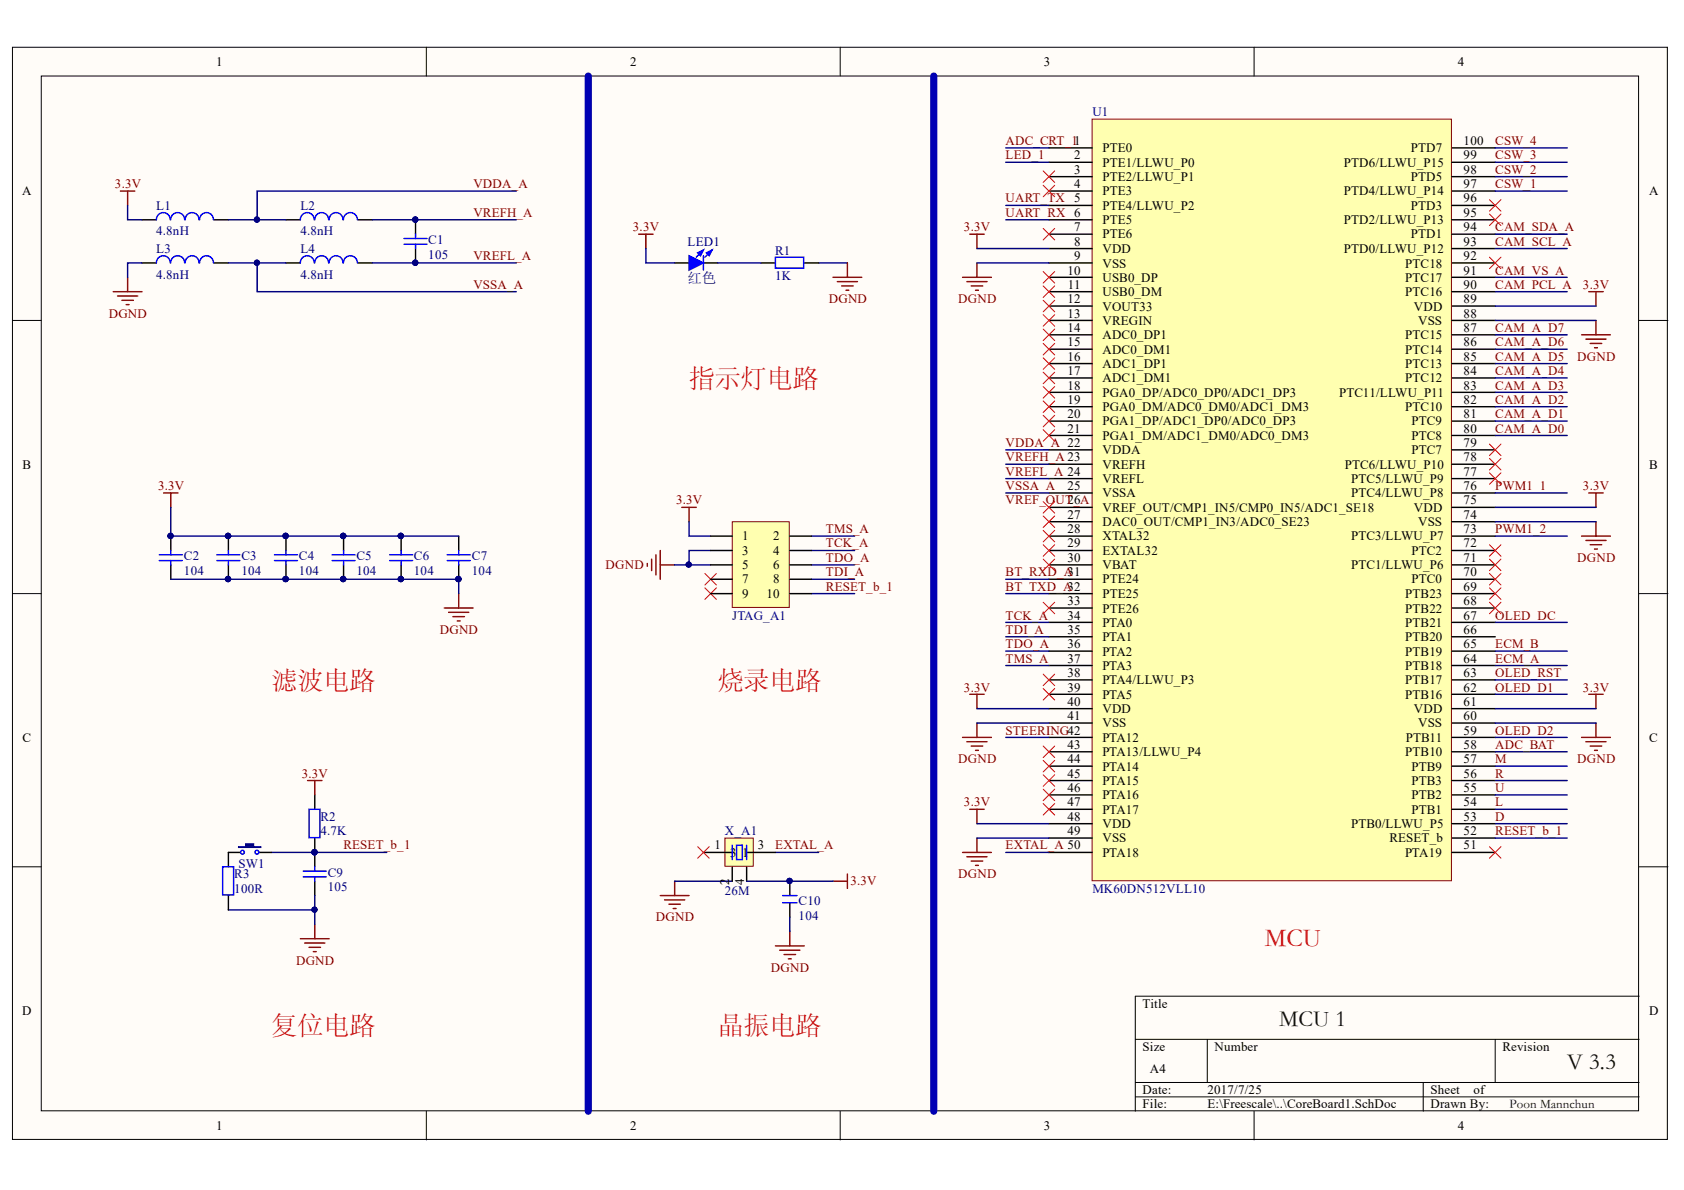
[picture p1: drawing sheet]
<svg xmlns="http://www.w3.org/2000/svg" width="297mm" height="210mm" viewBox="0 0 297 210" stroke-linecap="round" stroke-linejoin="round" font-family="sans-serif">
<defs><g id="words">
<g font-size="4.6" fill="#f00">
<text x="121.5" y="68">指示灯电路</text>
<text x="47.9" y="121.3">滤波电路</text>
<text x="126.6" y="121.3">烧录电路</text>
<text x="223.1" y="166.9">MCU</text>
<text x="47.9" y="182.2">复位电路</text>
<text x="126.6" y="182.2">晶振电路</text>
</g>
<g font-size="4.1" fill="#110f0a">
<text x="225.6" y="181">MCU 1</text>
<text x="276.4" y="188.6">V 3.3</text>
</g>
<text font-size="2.5" fill="#000080" x="121.3" y="50">红色</text>
<g font-size="2.3">
<text x="38.1" y="11.6">1</text>
<text x="111.1" y="11.6">2</text>
<text x="184.1" y="11.6">3</text>
<text x="257.2" y="11.6">4</text>
<text x="189.5" y="28.1">2</text>
<text x="194.5" y="26.8">PTE0</text>
<text x="194.5" y="29.4">PTE1/LLWU_P0</text>
<text x="237" y="29.4">PTD6/LLWU_P15</text>
<text x="248.9" y="26.8">PTD7</text>
<text x="258.2" y="28.1">99</text>
<text x="258.2" y="25.6">100</text>
<text x="3.9" y="34.4">A</text>
<text x="189.5" y="30.6">3</text>
<text x="189.5" y="33.2">4</text>
<text x="189.5" y="35.7">5</text>
<text x="194.5" y="31.9">PTE2/LLWU_P1</text>
<text x="194.5" y="34.4">PTE3</text>
<text x="237" y="34.4">PTD4/LLWU_P14</text>
<text x="248.9" y="31.9">PTD5</text>
<text x="258.2" y="35.7">96</text>
<text x="258.2" y="33.2">97</text>
<text x="258.2" y="30.6">98</text>
<text x="290.9" y="34.4">A</text>
<text x="189.5" y="40.8">7</text>
<text x="194.5" y="37">PTE4/LLWU_P2</text>
<text x="194.5" y="39.5">PTE5</text>
<text x="237" y="39.5">PTD2/LLWU_P13</text>
<text x="248.9" y="37">PTD3</text>
<text x="258.2" y="40.8">94</text>
<text x="258.2" y="38.2">95</text>
<text x="189.5" y="43.4">8</text>
<text x="189.5" y="45.9">9</text>
<text x="194.5" y="42">PTE6</text>
<text x="194.5" y="44.7">VDD</text>
<text x="194.5" y="47.2">VSS</text>
<text x="237" y="44.7">PTD0/LLWU_P12</text>
<text x="247.9" y="47.2">PTC18</text>
<text x="248.9" y="42">PTD1</text>
<text x="258.2" y="45.9">92</text>
<text x="258.2" y="43.4">93</text>
<text x="188.3" y="48.5">10</text>
<text x="188.3" y="53.5">12</text>
<text x="188.4" y="51">11</text>
<text x="194.5" y="49.7">USB0_DP</text>
<text x="194.5" y="52.3">USB0_DM</text>
<text x="247.9" y="52.3">PTC16</text>
<text x="247.9" y="49.7">PTC17</text>
<text x="258.2" y="53.5">89</text>
<text x="258.2" y="51">90</text>
<text x="258.2" y="48.5">91</text>
<text x="188.3" y="56.1">13</text>
<text x="188.3" y="58.6">14</text>
<text x="194.5" y="54.8">VOUT33</text>
<text x="194.5" y="57.3">VREGIN</text>
<text x="194.5" y="59.9">ADC0_DP1</text>
<text x="247.9" y="59.9">PTC15</text>
<text x="249.4" y="54.8">VDD</text>
<text x="250.1" y="57.3">VSS</text>
<text x="258.2" y="58.6">87</text>
<text x="258.2" y="56.1">88</text>
<text x="188.3" y="61.1">15</text>
<text x="188.3" y="63.6">16</text>
<text x="194.5" y="62.4">ADC0_DM1</text>
<text x="194.5" y="64.9">ADC1_DP1</text>
<text x="247.9" y="64.9">PTC13</text>
<text x="247.9" y="62.4">PTC14</text>
<text x="258.2" y="63.6">85</text>
<text x="258.2" y="61.1">86</text>
<text x="188.3" y="66.2">17</text>
<text x="188.3" y="68.7">18</text>
<text x="188.3" y="71.2">19</text>
<text x="194.5" y="67.4">ADC1_DM1</text>
<text x="194.5" y="70">PGA0_DP/ADC0_DP0/ADC1_DP3</text>
<text x="236.2" y="70">PTC11/LLWU_P11</text>
<text x="247.9" y="67.4">PTC12</text>
<text x="258.2" y="71.2">82</text>
<text x="258.2" y="68.7">83</text>
<text x="258.2" y="66.2">84</text>
<text x="188.3" y="73.8">20</text>
<text x="188.3" y="76.3">21</text>
<text x="194.5" y="72.5">PGA0_DM/ADC0_DM0/ADC1_DM3</text>
<text x="194.5" y="75">PGA1_DP/ADC1_DP0/ADC0_DP3</text>
<text x="194.5" y="77.6">PGA1_DM/ADC1_DM0/ADC0_DM3</text>
<text x="247.9" y="72.5">PTC10</text>
<text x="249" y="77.6">PTC8</text>
<text x="249" y="75">PTC9</text>
<text x="258.2" y="76.3">80</text>
<text x="258.2" y="73.8">81</text>
<text x="4" y="82.6">B</text>
<text x="194.5" y="80.1">VDDA</text>
<text x="194.5" y="82.6">VREFH</text>
<text x="237.2" y="82.6">PTC6/LLWU_P10</text>
<text x="249" y="80.1">PTC7</text>
<text x="258.2" y="83.9">77</text>
<text x="258.2" y="81.4">78</text>
<text x="258.2" y="78.8">79</text>
<text x="290.9" y="82.6">B</text>
<text x="188.3" y="86.4">25</text>
<text x="189.5" y="89">6</text>
<text x="194.5" y="85.2">VREFL</text>
<text x="194.5" y="87.7">VSSA</text>
<text x="238.3" y="87.7">PTC4/LLWU_P8</text>
<text x="238.3" y="85.2">PTC5/LLWU_P9</text>
<text x="258.2" y="89">75</text>
<text x="258.2" y="86.4">76</text>
<text x="130.9" y="95.3">1</text>
<text x="136.4" y="95.3">2</text>
<text x="188.3" y="91.5">27</text>
<text x="188.3" y="94">28</text>
<text x="194.5" y="90.2">VREF_OUT/CMP1_IN5/CMP0_IN5/ADC1_SE18</text>
<text x="194.5" y="92.8">DAC0_OUT/CMP1_IN3/ADC0_SE23</text>
<text x="194.5" y="95.3">XTAL32</text>
<text x="238.3" y="95.3">PTC3/LLWU_P7</text>
<text x="249.4" y="90.2">VDD</text>
<text x="250.1" y="92.8">VSS</text>
<text x="258.2" y="94">73</text>
<text x="258.2" y="91.5">74</text>
<text x="130.9" y="97.8">3</text>
<text x="130.9" y="100.4">5</text>
<text x="136.4" y="97.8">4</text>
<text x="136.4" y="100.4">6</text>
<text x="188.3" y="96.6">29</text>
<text x="188.3" y="99.1">30</text>
<text x="194.5" y="97.8">EXTAL32</text>
<text x="194.5" y="100.4">VBAT</text>
<text x="238.3" y="100.4">PTC1/LLWU_P6</text>
<text x="249" y="97.8">PTC2</text>
<text x="258.2" y="101.6">70</text>
<text x="258.2" y="99.1">71</text>
<text x="258.2" y="96.6">72</text>
<text x="130.9" y="102.9">7</text>
<text x="130.9" y="105.5">9</text>
<text x="135.2" y="105.5">10</text>
<text x="136.4" y="102.9">8</text>
<text x="188.3" y="106.8">33</text>
<text x="194.5" y="102.9">PTE24</text>
<text x="194.5" y="105.5">PTE25</text>
<text x="247.9" y="105.5">PTB23</text>
<text x="249" y="102.9">PTC0</text>
<text x="258.2" y="106.8">68</text>
<text x="258.2" y="104.3">69</text>
<text x="188.3" y="109.3">34</text>
<text x="188.3" y="111.9">35</text>
<text x="194.5" y="108.1">PTE26</text>
<text x="194.5" y="110.6">PTA0</text>
<text x="194.5" y="113.1">PTA1</text>
<text x="247.9" y="113.1">PTB20</text>
<text x="247.9" y="110.6">PTB21</text>
<text x="247.9" y="108.1">PTB22</text>
<text x="258.2" y="111.9">66</text>
<text x="258.2" y="109.3">67</text>
<text x="188.3" y="114.4">36</text>
<text x="188.3" y="116.9">37</text>
<text x="188.3" y="119.4">38</text>
<text x="194.5" y="115.7">PTA2</text>
<text x="194.5" y="118.2">PTA3</text>
<text x="247.9" y="118.2">PTB18</text>
<text x="247.9" y="115.7">PTB19</text>
<text x="258.2" y="119.4">63</text>
<text x="258.2" y="116.9">64</text>
<text x="258.2" y="114.4">65</text>
<text x="188.3" y="122">39</text>
<text x="188.3" y="124.5">40</text>
<text x="194.5" y="120.7">PTA4/LLWU_P3</text>
<text x="194.5" y="123.2">PTA5</text>
<text x="194.5" y="125.8">VDD</text>
<text x="247.9" y="123.2">PTB16</text>
<text x="247.9" y="120.7">PTB17</text>
<text x="249.4" y="125.8">VDD</text>
<text x="258.2" y="124.5">61</text>
<text x="258.2" y="122">62</text>
<text x="4" y="130.8">C</text>
<text x="188.3" y="127">41</text>
<text x="194.5" y="128.3">VSS</text>
<text x="194.5" y="130.8">PTA12</text>
<text x="247.9" y="130.8">PTB11</text>
<text x="250.1" y="128.3">VSS</text>
<text x="258.2" y="129.6">59</text>
<text x="258.2" y="127">60</text>
<text x="290.9" y="130.8">C</text>
<text x="188.3" y="132.1">43</text>
<text x="188.3" y="134.6">44</text>
<text x="188.3" y="137.2">45</text>
<text x="194.5" y="133.4">PTA13/LLWU_P4</text>
<text x="194.5" y="135.9">PTA14</text>
<text x="247.9" y="133.4">PTB10</text>
<text x="249" y="135.9">PTB9</text>
<text x="258.2" y="137.2">56</text>
<text x="258.2" y="134.6">57</text>
<text x="258.2" y="132.1">58</text>
<text x="188.3" y="139.7">46</text>
<text x="188.3" y="142.2">47</text>
<text x="194.5" y="138.4">PTA15</text>
<text x="194.5" y="141">PTA16</text>
<text x="194.5" y="143.5">PTA17</text>
<text x="249" y="143.5">PTB1</text>
<text x="249" y="141">PTB2</text>
<text x="249" y="138.4">PTB3</text>
<text x="258.2" y="142.2">54</text>
<text x="258.2" y="139.7">55</text>
<text x="126" y="149.8">1</text>
<text x="133.7" y="149.8">3</text>
<text x="188.3" y="144.8">48</text>
<text x="188.3" y="147.3">49</text>
<text x="194.5" y="146">VDD</text>
<text x="194.5" y="148.6">VSS</text>
<text x="238.3" y="146">PTB0/LLWU_P5</text>
<text x="245.1" y="148.6">RESET_b</text>
<text x="258.2" y="149.8">51</text>
<text x="258.2" y="147.3">52</text>
<text x="258.2" y="144.8">53</text>
<text x="128.8" y="151.1">3</text>
<text x="130" y="151.1" transform="rotate(-90 130 151.1)">2</text>
<text x="130.9" y="151.1">1</text>
<text x="132.5" y="151.1" transform="rotate(-90 132.5 151.1)">4</text>
<text x="194.5" y="151.1">PTA18</text>
<text x="247.9" y="151.1">PTA19</text>
<text x="128.6" y="156.1" transform="rotate(-90 128.6 156.1)">2</text>
<text x="131.2" y="156.1" transform="rotate(-90 131.2 156.1)">4</text>
<text x="3.9" y="179">D</text>
<text x="201.6" y="177.8">Title</text>
<text x="290.9" y="179">D</text>
<text x="201.6" y="185.4">Size</text>
<text x="214.2" y="185.4">Number</text>
<text x="265" y="185.4">Revision</text>
<text x="202.8" y="189.2">A4</text>
<text x="201.6" y="193">Date:</text>
<text x="201.6" y="195.5">File:</text>
<text x="213" y="193">2017/7/25</text>
<text x="213" y="195.5">E:\Freescale\..\CoreBoard1.SchDoc</text>
<text x="252.3" y="193">Sheet</text>
<text x="252.3" y="195.5">Drawn By:</text>
<text x="259.9" y="193">of</text>
<text x="38.1" y="199.3">1</text>
<text x="111.1" y="199.3">2</text>
<text x="184.1" y="199.3">3</text>
<text x="257.2" y="199.3">4</text>
</g>
<g font-size="2.3" fill="#000080">
<text x="192.7" y="20.5">U1</text>
<text x="27.5" y="37">L1</text>
<text x="27.5" y="41.5">4.8nH</text>
<text x="53" y="37">L2</text>
<text x="53" y="41.5">4.8nH</text>
<text x="27.5" y="44.7">L3</text>
<text x="53" y="44.7">L4</text>
<text x="75.6" y="43.1">C1</text>
<text x="75.6" y="45.7">105</text>
<text x="121.3" y="43.4">LED1</text>
<text x="136.7" y="44.9">R1</text>
<text x="27.5" y="49.2">4.8nH</text>
<text x="53" y="49.2">4.8nH</text>
<text x="136.7" y="49.5">1K</text>
<text x="32.5" y="98.9">C2</text>
<text x="32.5" y="101.4">104</text>
<text x="42.6" y="98.9">C3</text>
<text x="42.6" y="101.4">104</text>
<text x="52.7" y="98.9">C4</text>
<text x="52.7" y="101.4">104</text>
<text x="62.9" y="98.9">C5</text>
<text x="62.9" y="101.4">104</text>
<text x="73" y="98.9">C6</text>
<text x="73" y="101.4">104</text>
<text x="83.2" y="98.9">C7</text>
<text x="83.2" y="101.4">104</text>
<text x="129.1" y="109.3">JTAG_A1</text>
<text x="56.5" y="144.8">R2</text>
<text x="56.5" y="147.3">4.7K</text>
<text x="127.9" y="147.3">X_A1</text>
<text x="41.3" y="154.9">R3</text>
<text x="42.1" y="153.1">SW1</text>
<text x="57.8" y="154.7">C9</text>
<text x="41.3" y="157.4">100R</text>
<text x="57.8" y="157.2">105</text>
<text x="127.9" y="157.9">26M</text>
<text x="140.9" y="159.7">C10</text>
<text x="192.7" y="157.4">MK60DN512VLL10</text>
<text x="140.9" y="162.3">104</text>
</g>
<g font-size="2.3" fill="#800000">
<text x="177.4" y="28.1">LED_1</text>
<text x="177.4" y="25.6">ADC_CRT_11</text>
<text x="263.7" y="28.1">CSW_3</text>
<text x="263.7" y="25.6">CSW_4</text>
<text x="20.3" y="33.2">3.3V</text>
<text x="83.5" y="33.2">VDDA_A</text>
<text x="177.4" y="35.7">UART_TX</text>
<text x="263.7" y="33.2">CSW_1</text>
<text x="263.7" y="30.6">CSW_2</text>
<text x="83.5" y="38.2">VREFH_A</text>
<text x="111.6" y="40.8">3.3V</text>
<text x="170" y="40.8">3.3V</text>
<text x="177.4" y="38.2">UART_RX 6</text>
<text x="263.7" y="40.8">CAM_SDA_A</text>
<text x="83.5" y="45.9">VREFL_A</text>
<text x="263.7" y="43.4">CAM_SCL_A</text>
<text x="83.5" y="51">VSSA_A</text>
<text x="146.2" y="53.5">DGND</text>
<text x="169" y="53.5">DGND</text>
<text x="263.7" y="51">CAM_PCL_A</text>
<text x="263.7" y="48.5">CAM_VS_A</text>
<text x="279.2" y="51">3.3V</text>
<text x="19.2" y="56.1">DGND</text>
<text x="263.7" y="58.6">CAM_A_D7</text>
<text x="263.7" y="63.6">CAM_A_D5</text>
<text x="263.7" y="61.1">CAM_A_D6</text>
<text x="278.2" y="63.6">DGND</text>
<text x="263.7" y="71.2">CAM_A_D2</text>
<text x="263.7" y="68.7">CAM_A_D3</text>
<text x="263.7" y="66.2">CAM_A_D4</text>
<text x="263.7" y="76.3">CAM_A_D0</text>
<text x="263.7" y="73.8">CAM_A_D1</text>
<text x="177.4" y="78.8">VDDA_A 22</text>
<text x="177.4" y="81.4">VREFH_A 23</text>
<text x="177.4" y="83.9">VREFL_A 24</text>
<text x="27.9" y="86.4">3.3V</text>
<text x="119.2" y="89">3.3V</text>
<text x="177.4" y="86.4">VSSA_A</text>
<text x="177.4" y="89">VREF_OUT2_A</text>
<text x="263.7" y="86.4">PWM1_1</text>
<text x="279.2" y="86.4">3.3V</text>
<text x="145.7" y="94">TMS_A</text>
<text x="263.7" y="94">PWM1_2</text>
<text x="106.8" y="100.4">DGND</text>
<text x="145.7" y="96.6">TCK_A</text>
<text x="145.7" y="99.1">TDO_A</text>
<text x="145.7" y="101.6">TDI_A</text>
<text x="177.4" y="101.6">BT_RXD_A31</text>
<text x="278.2" y="99.1">DGND</text>
<text x="145.7" y="104.3">RESET_b_1</text>
<text x="177.4" y="104.3">BT_TXD_A32</text>
<text x="77.6" y="111.9">DGND</text>
<text x="177.4" y="109.3">TCK_A</text>
<text x="177.4" y="111.9">TDI_A</text>
<text x="263.7" y="109.3">OLED_DC</text>
<text x="177.4" y="116.9">TMS_A</text>
<text x="177.4" y="114.4">TDO_A</text>
<text x="263.7" y="119.4">OLED_RST</text>
<text x="263.7" y="114.4">ECM_B</text>
<text x="263.7" y="116.9">ECM_A</text>
<text x="170" y="122">3.3V</text>
<text x="263.7" y="122">OLED_D1</text>
<text x="279.2" y="122">3.3V</text>
<text x="177.4" y="129.6">STEERING42</text>
<text x="263.7" y="129.6">OLED_D2</text>
<text x="53.2" y="137.2">3.3V</text>
<text x="169" y="134.6">DGND</text>
<text x="263.7" y="137.2">R</text>
<text x="263.7" y="134.6">M</text>
<text x="263.7" y="132.1">ADC_BAT</text>
<text x="278.2" y="134.6">DGND</text>
<text x="170" y="142.2">3.3V</text>
<text x="263.7" y="139.7">U</text>
<text x="263.7" y="142.2">L</text>
<text x="60.6" y="149.8">RESET_b_1</text>
<text x="136.7" y="149.8">EXTAL_A</text>
<text x="177.4" y="149.8">EXTAL_A 50</text>
<text x="263.7" y="147.3">RESET_b_1</text>
<text x="263.7" y="144.8">D</text>
<text x="169" y="154.9">DGND</text>
<text x="150" y="156.2">3.3V</text>
<text x="115.7" y="162.5">DGND</text>
<text x="52.2" y="170.2">DGND</text>
<text x="136" y="171.5">DGND</text>
</g>
<text font-size="2.3" fill="#110f0a" x="266.3" y="195.4">Poon Mannchun</text>
</g></defs>
<g fill="#fffcf8" stroke="#000" stroke-width=".18">
<path d="M2.2 8.3h291.9v192.7h-291.9z"/>
<path d="M7.3 13.4h281.7v182.5h-281.7z"/>
</g>
<g fill="none" stroke="#000" stroke-width=".18">
<path d="M75.2 8.3v5.1M148.2 8.3v5.1M221.2 8.3v5.1M2.2 56.5h5.1M289.1 56.5h5.1M2.2 104.7h5.1M289.1 104.7h5.1M2.2 152.9h5.1M289.1 152.9h5.1M289.1 175.7h-88.8v20.3M75.2 196v5.1M148.2 196v5.1"/>
<path d="M200.3 183.3h88.8M200.3 190.9h88.8M200.3 193.5h88.8M213 183.3v7.6M221.2 196v5.1M251 190.9v5.1M263.7 183.3v7.6"/>
</g>
<path d="M192.6 21h63.4v134.4h-63.4z" fill="#ffffb0" stroke="#800000" stroke-width=".18"/>
<g fill="none" stroke="#000" stroke-width=".25">
<path d="M25.1 38.8h2.5M37.7 38.8h2.6M50.4 38.8h2.6M63.1 38.8h2.6M73.3 38.8v2.5M185 26.1h7.6M185 28.6h7.6M185 31.2h7.6M185 33.7h7.6M185 36.2h7.6M185 38.8h7.6M256.1 26.1h7.6"/>
<path d="M256.1 28.6h7.6M256.1 31.2h7.6M256.1 33.7h7.6M256.1 36.2h7.6M256.1 38.8h7.6M25.1 46.4h2.5M37.7 46.4h2.6M50.4 46.4h2.6M63.1 46.4h2.6M73.3 43.8v2.6M185 41.3h7.6M185 43.8h7.6"/>
<path d="M185 46.4h7.6M185 48.9h7.6M185 51.5h7.6M185 54h7.6M185 56.5h7.6M185 59.1h7.6M256.1 41.3h7.6M256.1 43.8h7.6M256.1 46.4h7.6M256.1 48.9h7.6M256.1 51.5h7.6M256.1 54h7.6"/>
<path d="M256.1 56.5h7.6M256.1 59.1h7.6M185 61.6h7.6M185 64.1h7.6M185 66.7h7.6M185 69.2h7.6M185 71.7h7.6M185 74.3h7.6M185 76.8h7.6M185 79.3h7.6M256.1 61.6h7.6M256.1 64.1h7.6"/>
<path d="M256.1 66.7h7.6M256.1 69.2h7.6M256.1 71.7h7.6M256.1 74.3h7.6M256.1 76.8h7.6M256.1 79.3h7.6M30.1 94.6v2.5M30.1 99.6v2.6M40.3 94.6v2.5M40.3 99.6v2.6M50.4 94.6v2.5M50.4 99.6v2.6"/>
<path d="M60.6 94.6v2.5M60.6 99.6v2.6M70.8 94.6v2.5M70.8 99.6v2.6M80.9 94.6v2.5M80.9 99.6v2.6M185 81.9h7.6M185 84.4h7.6M185 87h7.6M185 89.5h7.6M185 92h7.6M185 94.6h7.6"/>
<path d="M185 97.1h7.6M185 99.6h7.6M256.1 81.9h7.6M256.1 84.4h7.6M256.1 87h7.6M256.1 89.5h7.6M256.1 92h7.6M256.1 94.6h7.6M256.1 97.1h7.6M256.1 99.6h7.6M185 102.2h7.6M185 104.7h7.6"/>
<path d="M185 107.2h7.6M185 109.8h7.6M185 112.3h7.6M185 114.9h7.6M185 117.4h7.6M185 119.9h7.6M256.1 102.2h7.6M256.1 104.7h7.6M256.1 107.2h7.6M256.1 109.8h7.6M256.1 112.3h7.6M256.1 114.9h7.6"/>
<path d="M256.1 117.4h7.6M256.1 119.9h7.6M185 122.5h7.6M185 125h7.6M185 127.5h7.6M185 130.1h7.6M185 132.6h7.6M185 135.1h7.6M185 137.7h7.6M256.1 122.5h7.6M256.1 125h7.6M256.1 127.5h7.6"/>
<path d="M256.1 130.1h7.6M256.1 132.6h7.6M256.1 135.1h7.6M256.1 137.7h7.6M129.2 152.9v2.5M131.7 152.9v2.5M185 140.2h7.6M185 142.8h7.6M185 145.3h7.6M185 147.8h7.6M185 150.4h7.6M256.1 140.2h7.6"/>
<path d="M256.1 142.8h7.6M256.1 145.3h7.6M256.1 147.8h7.6M256.1 150.4h7.6"/>
</g>
<g fill="none" stroke="#000080" stroke-width=".25">
<path d="M22.5 36.2v2.6h2.6M40.3 38.8h10.1M65.7 38.8h25.4M91.1 33.7h-45.7v5.1M25.1 46.4h-2.6v2.5M40.3 46.4h10.1M45.4 46.4v5.1h45.7M65.7 46.4h25.4M144.4 46.4h5.1M172.3 46.4h12.7M172.3 43.8h12.7M263.7 54h17.8"/>
<path d="M263.7 56.5h17.8M177.4 79.3h7.6M30.1 89.5v5.1h50.8M119 99.6h6.3M121.5 92v2.6h3.8M125.3 97.1h-3.8v2.5M143.1 94.6h7.6M143.1 97.1h7.6M143.1 99.6h7.6M177.4 81.9h7.6M177.4 84.4h7.6M177.4 87h7.6"/>
<path d="M263.7 89.5h17.8M263.7 92h17.8M30.1 102.2h50.8v2.5M143.1 102.2h7.6M143.1 104.7h7.6M177.4 117.4h7.6M177.4 114.9h7.6M177.4 112.3h7.6M177.4 109.8h7.6M172.3 125h12.7M172.3 127.5h12.7M263.7 125h17.8"/>
<path d="M263.7 127.5h17.8M119 155.4h10.2M136.8 150.4h7.6M172.3 145.3h12.7M172.3 147.8h12.7M177.4 150.4h7.6M263.7 147.8h12.7"/>
</g>
<g fill="none" stroke="#800000" stroke-width=".25">
<path d="M21.2 33.7h2.6M22.5 33.7v2.5M20 51.5h5.1M20.7 52.2h3.6M21.5 53h2M22.3 53.7h.5M22.5 48.9v2.6M112.7 41.3h2.5M113.9 41.3v2.5M169.8 48.9h5.1M170.5 49.7h3.6M171.1 41.3h2.5"/>
<path d="M171.3 50.4h2M172.1 51.2h.5M172.3 41.3v2.5M172.3 46.4v2.5M279 59.1h5.1M279.7 59.8h3.6M280.2 51.5h2.6M281.5 51.5v2.5M281.5 56.5v2.6M280.5 60.6h2M281.3 61.3h.5M28.9 87h2.5"/>
<path d="M30.1 87v2.5M114.2 99.4v.5M114.9 98.6v2.1M115.7 97.9v3.5M116.5 97.1v5.1M116.5 99.6h2.5M120.3 89.5h2.5M121.5 89.5v2.5M279 94.6h5.1M279.7 95.3h3.6M280.2 87h2.6M280.5 96.1h2"/>
<path d="M281.3 96.8h.5M281.5 87v2.5M281.5 92v2.6M78.4 107.2h5.1M79.1 108h3.6M79.9 108.8h2M80.7 109.5h.5M80.9 104.7v2.5M169.8 130.1h5.1M170.5 130.8h3.6M171.1 122.5h2.5M171.3 131.6h2"/>
<path d="M172.1 132.4h.5M172.3 122.5v2.5M172.3 127.5v2.6M279 130.1h5.1M279.7 130.8h3.6M280.2 122.5h2.6M280.5 131.6h2M281.3 132.4h.5M281.5 122.5v2.5M281.5 127.5v2.6M116.5 158h5M117.2 158.7h3.6"/>
<path d="M118 159.5h2M119 155.4v2.6M146.9 155.4h2.6M149.5 154.2v2.5M169.8 150.4h5.1M170.5 151.1h3.6M171.1 142.8h2.5M171.3 151.9h2M172.1 152.6h.5M172.3 142.8v2.5M172.3 147.8v2.6M118.7 160.3h.6"/>
<path d="M136.8 166.8h5.1M137.5 167.6h3.6M138.3 168.4h2M139.1 169.1h.5M139.3 164.3v2.5"/>
</g>
<g fill="none" stroke="#00f" stroke-width=".25">
<path d="M30 38.8a1.22 1.22 0 0 0-1.2-1.3 1.22 1.22 0 0 0-1.2 1.3M32.6 38.8a1.23 1.23 0 0 0-1.3-1.3 1.23 1.23 0 0 0-1.2 1.3M35.1 38.8a1.22 1.22 0 0 0-1.2-1.3 1.22 1.22 0 0 0-1.2 1.3M37.6 38.8a1.22 1.22 0 0 0-1.2-1.3 1.22 1.22 0 0 0-1.2 1.3M55.4 38.8a1.22 1.22 0 0 0-1.2-1.3 1.22 1.22 0 0 0-1.2 1.3M58 38.8a1.22 1.22 0 0 0-1.3-1.3 1.22 1.22 0 0 0-1.2 1.3M60.5 38.8a1.22 1.22 0 0 0-1.2-1.3 1.22 1.22 0 0 0-1.2 1.3M63 38.8a1.23 1.23 0 0 0-1.2-1.3 1.23 1.23 0 0 0-1.2 1.3M30 46.4a1.22 1.22 0 0 0-1.2-1.3 1.22 1.22 0 0 0-1.2 1.3M32.6 46.4a1.23 1.23 0 0 0-1.3-1.3 1.23 1.23 0 0 0-1.2 1.3M35.1 46.4a1.22 1.22 0 0 0-1.2-1.3 1.22 1.22 0 0 0-1.2 1.3M37.6 46.4a1.22 1.22 0 0 0-1.2-1.3 1.22 1.22 0 0 0-1.2 1.3"/>
<path d="M55.4 46.4a1.22 1.22 0 0 0-1.2-1.3 1.22 1.22 0 0 0-1.2 1.3M58 46.4a1.22 1.22 0 0 0-1.3-1.3 1.22 1.22 0 0 0-1.2 1.3M60.5 46.4a1.22 1.22 0 0 0-1.2-1.3 1.22 1.22 0 0 0-1.2 1.3M63 46.4a1.23 1.23 0 0 0-1.2-1.3 1.23 1.23 0 0 0-1.2 1.3M71.3 42.1h4M71.3 43.1h4M73.3 41.3v.8M73.3 43.1v.7M28.1 97.9h4.1M28.1 98.9h4.1M30.1 97.1v.8M30.1 98.9v.7"/>
<path d="M38.3 97.9h4M38.3 98.9h4M40.3 97.1v.8M40.3 98.9v.7M48.4 97.9h4.1M48.4 98.9h4.1M50.4 97.1v.8M50.4 98.9v.7M58.6 97.9h4M58.6 98.9h4M60.6 97.1v.8M60.6 98.9v.7"/>
<path d="M68.7 97.9h4.1M68.7 98.9h4.1M70.8 97.1v.8M70.8 98.9v.7M78.9 97.9h4M78.9 98.9h4M80.9 97.1v.8M80.9 98.9v.7"/>
</g>
<g fill="#000080" stroke="#000080" stroke-width=".18">
<circle cx="73.2" cy="46.3" r=".46"/>
<circle cx="73.2" cy="38.7" r=".46"/>
<circle cx="45.3" cy="38.7" r=".46"/>
<circle cx="45.3" cy="46.3" r=".46"/>
<circle cx="30.1" cy="94.5" r=".46"/>
<circle cx="40.2" cy="102.1" r=".47"/>
<circle cx="40.2" cy="94.5" r=".47"/>
<circle cx="50.4" cy="102.1" r=".47"/>
<circle cx="50.4" cy="94.5" r=".47"/>
<circle cx="60.5" cy="102.1" r=".47"/>
<circle cx="60.5" cy="94.5" r=".47"/>
<circle cx="70.7" cy="102.1" r=".47"/>
<circle cx="70.7" cy="94.5" r=".47"/>
<circle cx="80.8" cy="102.1" r=".47"/>
<circle cx="121.5" cy="99.6" r=".46"/>
</g>
<path d="M124.3 101.2l2.1 2M124.3 103.7l2.1 2M126.4 101.2l-2.1 2M126.4 103.7l-2.1 2" fill="none" stroke="#f00" stroke-width=".18"/>
<path d="M127.9 147.8h5v5h-5z" fill="#ffffb0" stroke="#800000" stroke-width=".18"/>
<path d="M119 46.4h2.5M124.1 46.4h2.5M134.2 46.4h2.6M141.9 46.4h2.5M124.1 150.4h5.1M131.7 150.4h5.1M139.3 155.4v2.6M139.3 159.2v2.6" fill="none" stroke="#000" stroke-width=".25"/>
<path d="M136.8 45.4h5v1.9h-5zM129.2 149.1v2.5M129.9 149.1h1v2.5h-1zM131.7 149.1v2.5M138 159.2h2.6M138 158h2.6" fill="none" stroke="#00f" stroke-width=".25"/>
<path d="M131.7 155.4h15.2M139.3 161.8v2.5" fill="none" stroke="#000080" stroke-width=".25"/>
<circle cx="139.3" cy="155.4" r=".46" fill="#000080" stroke="#000080" stroke-width=".18"/>
<path d="M121.5 45.1l2.6 1.3-2.6 1.2z" fill="#00f"/>
<path d="M121.5 45.1l2.6 1.3-2.6 1.2zM124.1 44.1l-1.3 1.3M125.6 44.1l-1.3 1.3" fill="none" stroke="#00f" stroke-width=".25"/>
<path d="M123.1 44.6l1-.5-.5 1z" fill="#00f"/>
<path d="M123.1 44.6l1-.5-.5 1z" fill="none" stroke="#00f" stroke-width=".25"/>
<path d="M124.6 44.6l1-.5-.5 1z" fill="#00f"/>
<path d="M124.1 45.1v2.5M124.6 44.6l1-.5-.5 1z" fill="none" stroke="#00f" stroke-width=".25"/>
<path d="M113.9 43.8v2.6h5.1M126.6 46.4h7.6" fill="none" stroke="#000080" stroke-width=".25"/>
<path d="M129.2 92h10v15.1h-10z" fill="#ffffb0" stroke="#800000" stroke-width=".18"/>
<g fill="none" stroke="#000" stroke-width=".25">
<path d="M125.3 94.6h3.9M125.3 97.1h3.9M125.3 99.6h3.9M139.3 94.6h3.8M139.3 97.1h3.8M139.3 99.6h3.8M125.3 102.2h3.9M125.3 104.7h3.9M139.3 102.2h3.8M139.3 104.7h3.8M40.3 150.4h2.5M45.4 150.4h2.5"/>
<path d="M55.5 140.2v2.6M55.5 147.8v5.1M55.5 155.4v2.6"/>
</g>
<path d="M123.1 149.3l2 2.1M125.1 149.3l-2 2.1" fill="none" stroke="#f00" stroke-width=".18"/>
<circle cx="55.5" cy="150.3" r=".46" fill="#000080" stroke="#000080" stroke-width=".18"/>
<path d="M53.5 153.7h4.1M53.5 154.7h4.1M54.5 142.8h1.9v4.9h-1.9zM55.5 152.9v.8M55.5 154.7v.7" fill="none" stroke="#00f" stroke-width=".25"/>
<path d="M54.3 137.7h2.5M55.5 137.7v2.5M53 165.6h5.1M53.7 166.3h3.6M54.5 167.1h2M55.3 167.9h.5M55.5 163v2.6" fill="none" stroke="#800000" stroke-width=".25"/>
<path d="M47.9 150.4h20.3" fill="none" stroke="#000080" stroke-width=".25"/>
<g fill="#fff" stroke="#00f" stroke-width=".25">
<circle cx="42.8" cy="150.3" r=".34"/>
<circle cx="45.3" cy="150.3" r=".34"/>
</g>
<g fill="#000080" stroke="#000080" stroke-width=".18">
<path d="M42.1 149.3h3.9v.2h-3.9z"/>
<path d="M43.3 148.8h1.5v.4h-1.5z"/>
<circle cx="55.5" cy="160.5" r=".46"/>
</g>
<g fill="none" stroke="#000080" stroke-width=".25">
<path d="M177.4 38.8h7.6M177.4 36.2h7.6M177.4 26.1h7.6M177.4 28.6h7.6M263.7 26.1h12.7M263.7 28.6h12.7M263.7 31.2h12.7M263.7 33.7h12.7M263.7 59.1h12.7M263.7 48.9h12.7M263.7 51.5h12.7M263.7 41.3h12.7"/>
<path d="M263.7 43.8h12.7M263.7 61.6h12.7M263.7 64.1h12.7M263.7 66.7h12.7M263.7 69.2h12.7M263.7 71.7h12.7M263.7 74.3h12.7M263.7 76.8h12.7M263.7 87h12.7M263.7 94.6h12.7M177.4 102.2h7.6M177.4 104.7h7.6"/>
<path d="M263.7 114.9h12.7M263.7 117.4h12.7M263.7 119.9h12.7M263.7 109.8h12.7M177.4 130.1h7.6M263.7 130.1h12.7M263.7 122.5h12.7M263.7 135.1h12.7M263.7 137.7h12.7M263.7 132.6h12.7M55.5 158v5M263.7 140.2h12.7"/>
<path d="M263.7 142.8h12.7M263.7 145.3h12.7M40.3 160.5h15.2"/>
</g>
<g fill="none" stroke="#f00" stroke-width=".18">
<path d="M184 30.1l2 2.1M184 32.7l2 2M186 30.1l-2 2.1M186 32.7l-2 2M262.7 35.2l2.1 2M262.7 37.8l2.1 2M264.8 35.2l-2.1 2M264.8 37.8l-2.1 2M184 40.3l2 2M184 47.9l2 2M184 50.4l2 2.1M184 58l2 2.1"/>
<path d="M184 55.5l2 2M184 53l2 2M186 40.3l-2 2M186 47.9l-2 2M186 50.4l-2 2.1M186 58l-2 2.1M186 55.5l-2 2M186 53l-2 2M262.7 45.4l2.1 2M264.8 45.4l-2.1 2M184 60.6l2 2M184 63.1l2 2"/>
<path d="M184 65.7l2 2M184 68.2l2 2M184 70.7l2 2.1M184 73.3l2 2M184 75.8l2 2M186 60.6l-2 2M186 63.1l-2 2M186 65.7l-2 2M186 68.2l-2 2M186 70.7l-2 2.1M186 73.3l-2 2M186 75.8l-2 2"/>
<path d="M262.7 78.3l2.1 2.1M264.8 78.3l-2.1 2.1M184 91l2 2M184 93.6l2 2M184 96.1l2 2M184 88.5l2 2M184 98.6l2 2.1M186 91l-2 2M186 93.6l-2 2M186 96.1l-2 2M186 88.5l-2 2M186 98.6l-2 2.1"/>
<path d="M262.7 80.9l2.1 2M262.7 83.4l2.1 2M262.7 96.1l2.1 2M262.7 98.6l2.1 2.1M264.8 80.9l-2.1 2M264.8 83.4l-2.1 2M264.8 96.1l-2.1 2M264.8 98.6l-2.1 2.1M184 106.2l2 2.1M184 118.9l2 2M186 106.2l-2 2.1M186 118.9l-2 2"/>
<path d="M262.7 101.2l2.1 2M262.7 103.7l2.1 2M262.7 106.2l2.1 2.1M264.8 101.2l-2.1 2M264.8 103.7l-2.1 2M264.8 106.2l-2.1 2.1M184 139.2l2 2M184 136.7l2 2M184 134.1l2 2.1M184 131.6l2 2M184 121.4l2 2.1M186 139.2l-2 2"/>
<path d="M186 136.7l-2 2M186 134.1l-2 2.1M186 131.6l-2 2M186 121.4l-2 2.1M184 141.7l2 2.1M186 141.7l-2 2.1M262.7 149.3l2.1 2.1M264.8 149.3l-2.1 2.1"/>
</g>
<path d="M146.9 48.9h5.1M147.7 49.7h3.5M148.5 50.4h2M149.2 51.2h.5M149.5 46.4v2.5" fill="none" stroke="#800000" stroke-width=".25"/>
<path d="M40.3 150.4v2.5M40.3 158v2.5" fill="none" stroke="#000" stroke-width=".25"/>
<path d="M39.3 152.9h1.9v5h-1.9z" fill="none" stroke="#00f" stroke-width=".25"/>
<path d="M103.8 13.4v182.6M164.7 13.4v182.6" fill="none" stroke="#0000b4" stroke-width="1.3"/>
<use href="#words"/>
</svg>
